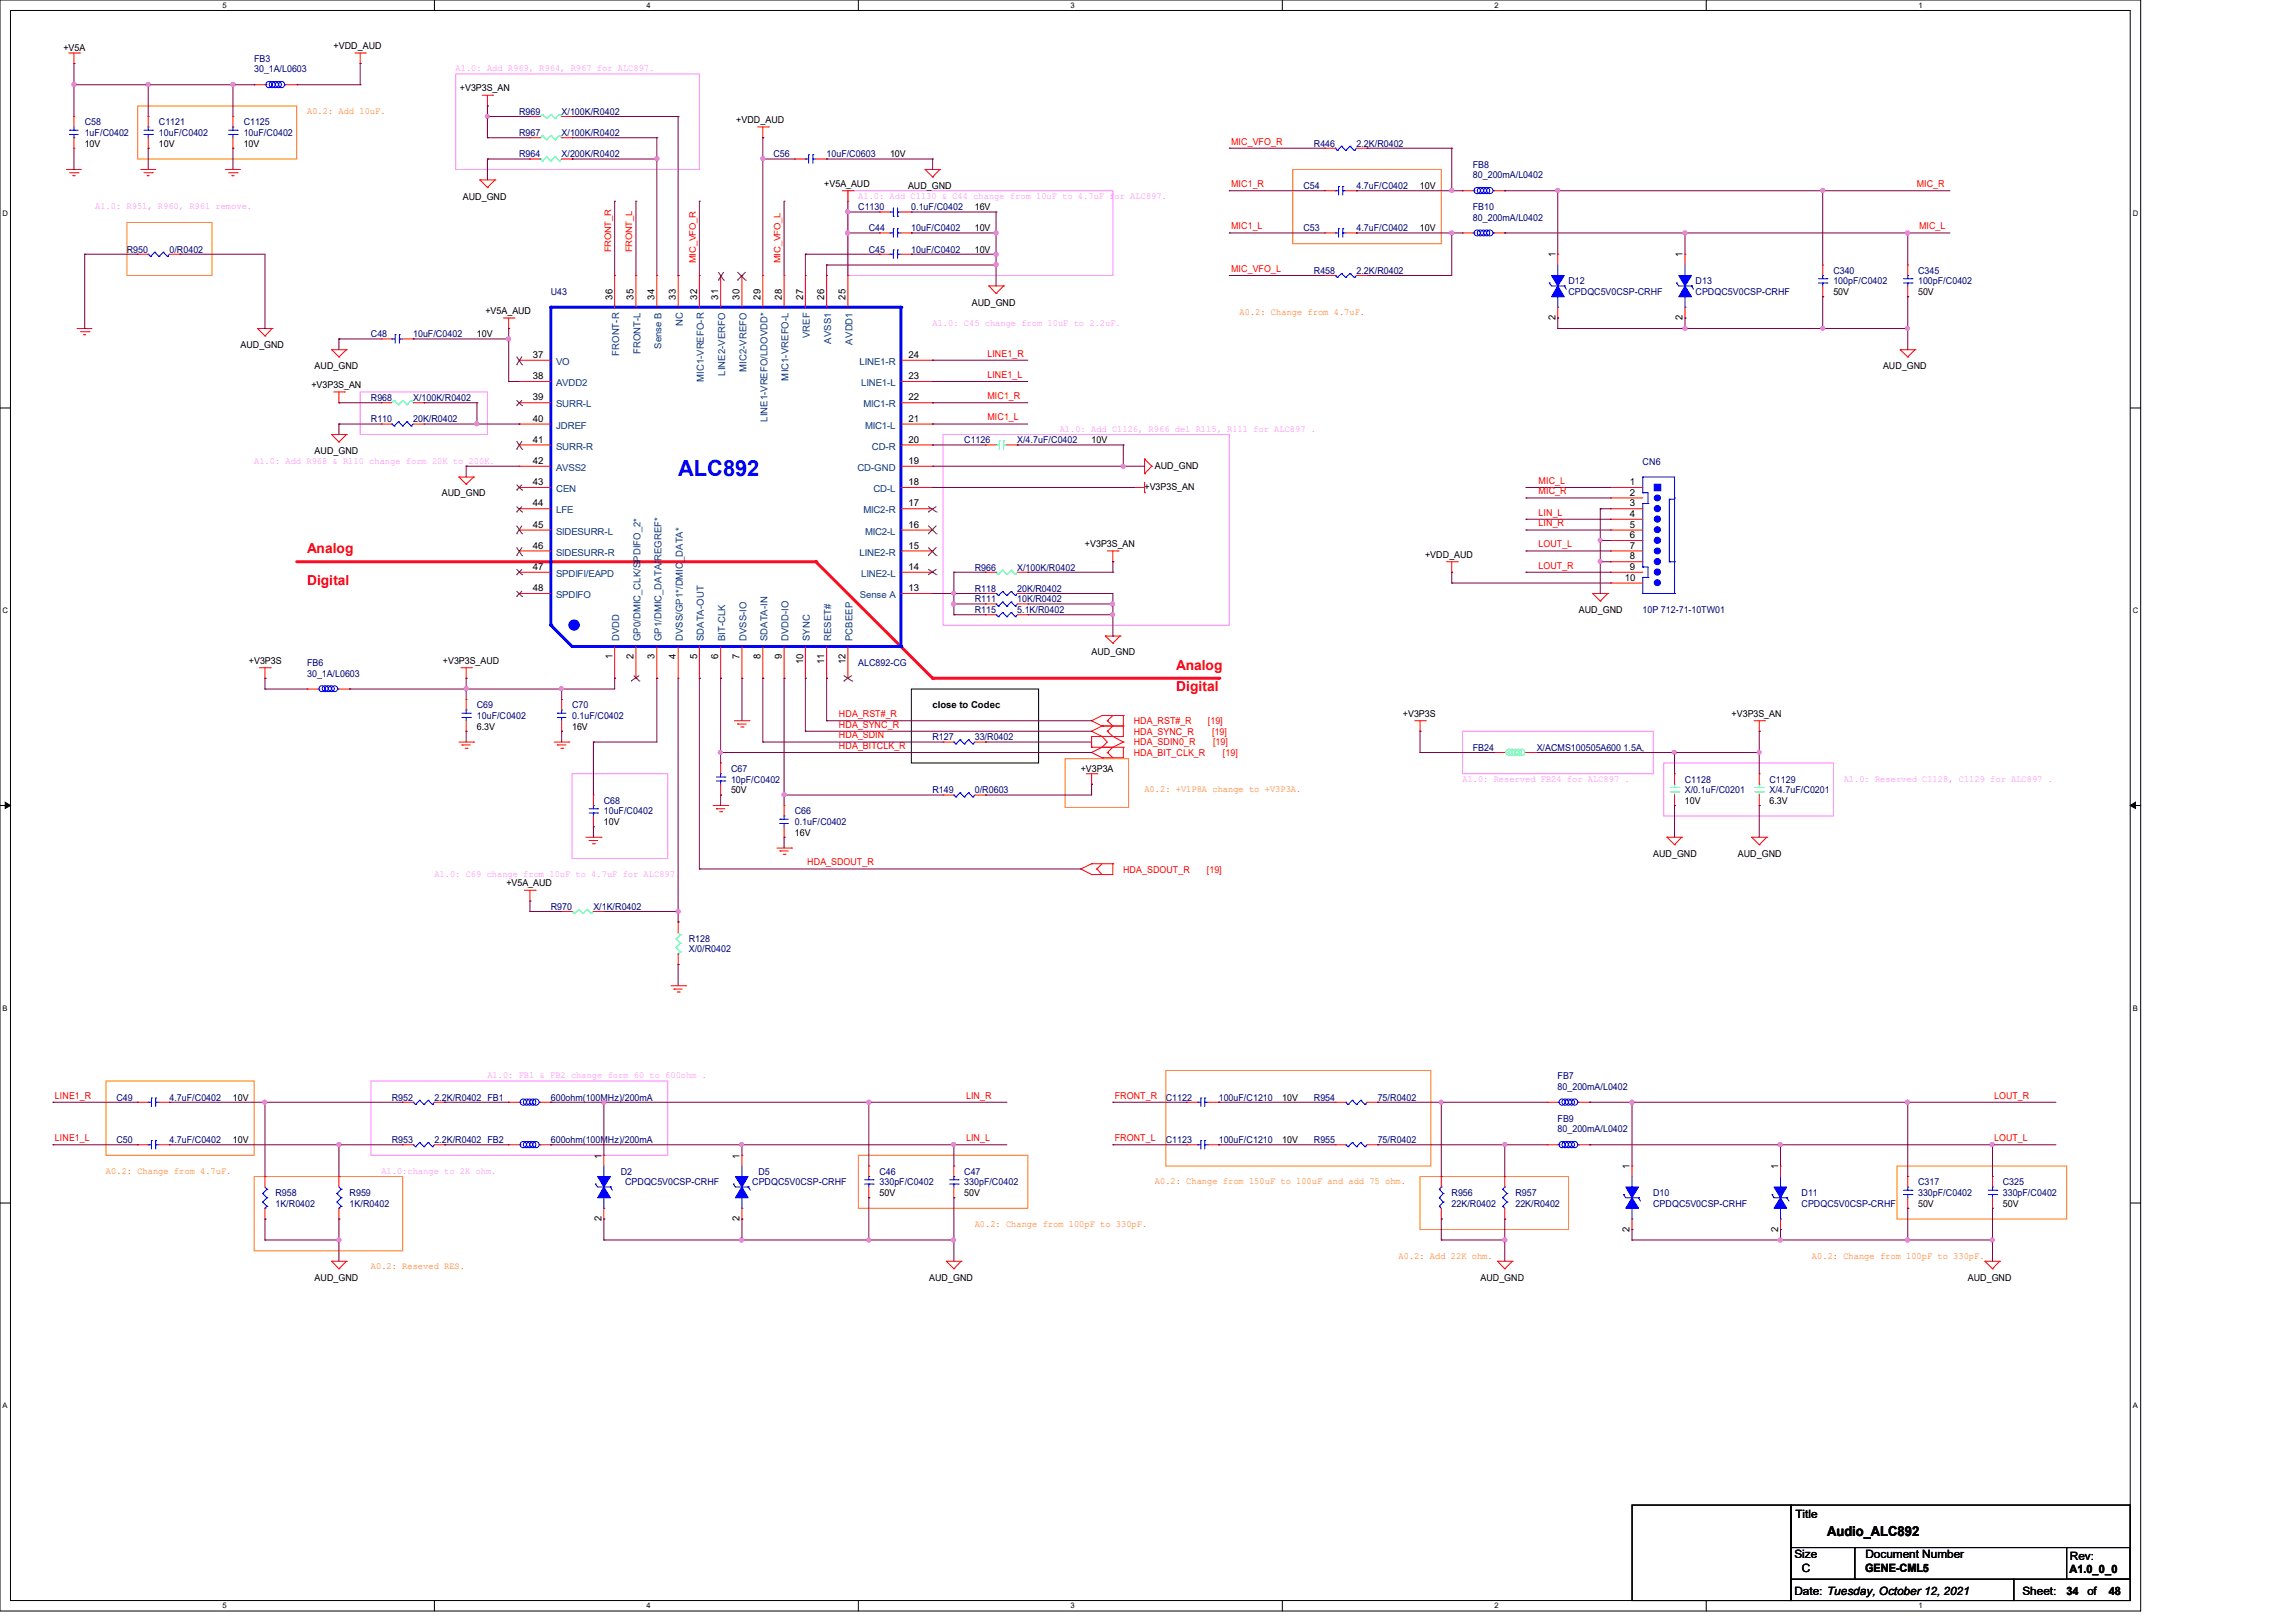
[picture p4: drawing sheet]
<svg xmlns="http://www.w3.org/2000/svg" width="297mm" height="210mm" viewBox="0 0 297 210" stroke-linecap="round" stroke-linejoin="round" font-family="sans-serif">
<defs><g id="words">
<text font-size="2.9" fill="#00f" x="87.8" y="61.6">ALC892</text>
<g font-size="1.8" fill="#f00">
<text x="39.8" y="71.6">Analog</text>
<text x="39.8" y="75.7">Digital</text>
<text x="152.2" y="86.7">Analog</text>
<text x="152.2" y="89.4">Digital</text>
</g>
<text font-size="1.8" x="236.4" y="198.7">Audio_ALC892</text>
<g font-size="1.5">
<text x="232.3" y="196.4">Title</text>
<text x="232.2" y="201.6">Size</text>
<text x="233.2" y="203.4">C</text>
<text x="241.4" y="203.4">GENE-CML5</text>
<text x="241.4" y="201.6">Document Number</text>
<text x="267.8" y="203.5">A1.0_0_0</text>
<text x="267.9" y="201.8">Rev:</text>
<text x="232.2" y="206.4">Date: Tuesday, October 12, 2021</text>
<text x="261.7" y="206.4">Sheet:</text>
<text x="267.4" y="206.4">34</text>
<text x="270.2" y="206.4">of</text>
<text x="272.9" y="206.4">48</text>
</g>
<g font-size="1.2">
<text x="8.2" y="6.6">+V5A</text>
<text x="43.2" y="6.3">+VDD_AUD</text>
<text x="59.5" y="11.8">+V3P3S_AN</text>
<text x="95.3" y="16">+VDD_AUD</text>
<text x="11" y="19">10V</text>
<text x="20.6" y="19">10V</text>
<text x="31.5" y="19">10V</text>
<text x="115.2" y="20.3">10V</text>
<text x="59.9" y="25.8">AUD_GND</text>
<text x="106.7" y="24.2">+V5A_AUD</text>
<text x="117.5" y="24.4">AUD_GND</text>
<text x="126.1" y="27.2">16V</text>
<text x="126.1" y="29.9">10V</text>
<text x="183.8" y="24.4">10V</text>
<text x="183.8" y="29.9">10V</text>
<text x="126.1" y="32.7">10V</text>
<text x="201.3" y="33.3" transform="rotate(-90 201.3 33.3)">1</text>
<text x="217.8" y="33.3" transform="rotate(-90 217.8 33.3)">1</text>
<text x="62.8" y="40.6">+V5A_AUD</text>
<text x="79.2" y="38.8" transform="rotate(-90 79.2 38.8)">36</text>
<text x="82" y="38.8" transform="rotate(-90 82 38.8)">35</text>
<text x="84.7" y="38.8" transform="rotate(-90 84.7 38.8)">34</text>
<text x="87.5" y="38.8" transform="rotate(-90 87.5 38.8)">33</text>
<text x="90.2" y="38.8" transform="rotate(-90 90.2 38.8)">32</text>
<text x="93" y="38.8" transform="rotate(-90 93 38.8)">31</text>
<text x="95.7" y="38.8" transform="rotate(-90 95.7 38.8)">30</text>
<text x="98.4" y="38.8" transform="rotate(-90 98.4 38.8)">29</text>
<text x="101.2" y="38.8" transform="rotate(-90 101.2 38.8)">28</text>
<text x="103.9" y="38.8" transform="rotate(-90 103.9 38.8)">27</text>
<text x="106.7" y="38.8" transform="rotate(-90 106.7 38.8)">26</text>
<text x="109.4" y="38.8" transform="rotate(-90 109.4 38.8)">25</text>
<text x="125.8" y="39.5">AUD_GND</text>
<text x="201.3" y="41.4" transform="rotate(-90 201.3 41.4)">2</text>
<text x="217.8" y="41.4" transform="rotate(-90 217.8 41.4)">2</text>
<text x="237.3" y="38.1">50V</text>
<text x="248.2" y="38.1">50V</text>
<text x="31.1" y="45">AUD_GND</text>
<text x="40.7" y="47.8">AUD_GND</text>
<text x="61.7" y="43.6">10V</text>
<text x="69" y="46.3">37</text>
<text x="117.6" y="46.3">24</text>
<text x="243.7" y="47.8">AUD_GND</text>
<text x="40.3" y="50.2">+V3P3S_AN</text>
<text x="69" y="49.1">38</text>
<text x="69" y="51.8">39</text>
<text x="117.6" y="49.1">23</text>
<text x="117.6" y="51.8">22</text>
<text x="40.7" y="58.7">AUD_GND</text>
<text x="69" y="54.6">40</text>
<text x="69" y="57.3">41</text>
<text x="117.6" y="54.6">21</text>
<text x="117.6" y="57.3">20</text>
<text x="141.3" y="57.4">10V</text>
<text x="57.2" y="64.2">AUD_GND</text>
<text x="69" y="60">42</text>
<text x="69" y="62.8">43</text>
<text x="69" y="65.5">44</text>
<text x="117.6" y="60">19</text>
<text x="117.6" y="62.8">18</text>
<text x="117.6" y="65.5">17</text>
<text x="148.1" y="63.4">+V3P3S_AN</text>
<text x="149.5" y="60.7">AUD_GND</text>
<text x="210.9" y="62.8">1</text>
<text x="210.9" y="64.1">2</text>
<text x="210.9" y="65.5">3</text>
<text x="69" y="68.3">45</text>
<text x="69" y="71">46</text>
<text x="117.6" y="68.3">16</text>
<text x="117.6" y="71">15</text>
<text x="140.4" y="70.8">+V3P3S_AN</text>
<text x="210.9" y="66.9">4</text>
<text x="210.9" y="68.3">5</text>
<text x="210.9" y="69.6">6</text>
<text x="210.9" y="71">7</text>
<text x="69" y="73.7">47</text>
<text x="69" y="76.5">48</text>
<text x="117.6" y="73.7">14</text>
<text x="117.6" y="76.5">13</text>
<text x="184.4" y="72.2">+VDD_AUD</text>
<text x="210.3" y="75.1">10</text>
<text x="210.9" y="72.4">8</text>
<text x="210.9" y="73.7">9</text>
<text x="204.3" y="79.3">AUD_GND</text>
<text x="32.2" y="85.9">+V3P3S</text>
<text x="57.3" y="85.9">+V3P3S_AUD</text>
<text x="79.2" y="85.3" transform="rotate(-90 79.2 85.3)">1</text>
<text x="82" y="85.3" transform="rotate(-90 82 85.3)">2</text>
<text x="84.7" y="85.3" transform="rotate(-90 84.7 85.3)">3</text>
<text x="87.5" y="85.3" transform="rotate(-90 87.5 85.3)">4</text>
<text x="90.2" y="85.3" transform="rotate(-90 90.2 85.3)">5</text>
<text x="93" y="85.3" transform="rotate(-90 93 85.3)">6</text>
<text x="95.7" y="85.3" transform="rotate(-90 95.7 85.3)">7</text>
<text x="98.4" y="85.3" transform="rotate(-90 98.4 85.3)">8</text>
<text x="101.2" y="85.3" transform="rotate(-90 101.2 85.3)">9</text>
<text x="103.9" y="86" transform="rotate(-90 103.9 86)">10</text>
<text x="106.7" y="86" transform="rotate(-90 106.7 86)">11</text>
<text x="109.4" y="86" transform="rotate(-90 109.4 86)">12</text>
<text x="141.3" y="84.8">AUD_GND</text>
<text x="61.7" y="94.4">6.3V</text>
<text x="74" y="94.4">16V</text>
<text x="120.7" y="91.7">close to Codec</text>
<text x="181.6" y="92.8">+V3P3S</text>
<text x="224.1" y="92.8">+V3P3S_AN</text>
<text x="139.9" y="99.9">+V3P3A</text>
<text x="78.1" y="106.7">10V</text>
<text x="94.6" y="102.6">50V</text>
<text x="218" y="104">10V</text>
<text x="229" y="104">6.3V</text>
<text x="102.9" y="108.1">16V</text>
<text x="213.9" y="110.9">AUD_GND</text>
<text x="224.9" y="110.9">AUD_GND</text>
<text x="65.5" y="114.7">+V5A_AUD</text>
<text x="30.1" y="142.4">10V</text>
<text x="165.9" y="142.4">10V</text>
<text x="30.1" y="147.9">10V</text>
<text x="77.8" y="149.9" transform="rotate(-90 77.8 149.9)">1</text>
<text x="95.7" y="149.9" transform="rotate(-90 95.7 149.9)">1</text>
<text x="165.9" y="147.9">10V</text>
<text x="113.8" y="154.7">50V</text>
<text x="124.8" y="154.7">50V</text>
<text x="210.9" y="151.3" transform="rotate(-90 210.9 151.3)">1</text>
<text x="230.1" y="151.3" transform="rotate(-90 230.1 151.3)">1</text>
<text x="77.8" y="158" transform="rotate(-90 77.8 158)">2</text>
<text x="95.7" y="158" transform="rotate(-90 95.7 158)">2</text>
<text x="210.9" y="159.4" transform="rotate(-90 210.9 159.4)">2</text>
<text x="230.1" y="159.4" transform="rotate(-90 230.1 159.4)">2</text>
<text x="248.2" y="156.1">50V</text>
<text x="259.2" y="156.1">50V</text>
<text x="40.7" y="165.7">AUD_GND</text>
<text x="120.3" y="165.7">AUD_GND</text>
<text x="191.6" y="165.7">AUD_GND</text>
<text x="254.7" y="165.7">AUD_GND</text>
</g>
<g font-size="1.2" fill="#000080">
<text x="32.9" y="8">FB3</text>
<text x="32.9" y="9.4">30_1A/L0603</text>
<text x="11" y="16.2">C58</text>
<text x="11" y="17.6">1uF/C0402</text>
<text x="20.6" y="16.2">C1121</text>
<text x="20.6" y="17.6">10uF/C0402</text>
<text x="31.5" y="16.2">C1125</text>
<text x="31.5" y="17.6">10uF/C0402</text>
<text x="67.2" y="17.6">R967</text>
<text x="67.2" y="14.9">R969</text>
<text x="72.7" y="17.6">X/100K/R0402</text>
<text x="72.7" y="14.9">X/100K/R0402</text>
<text x="67.2" y="20.3">R964</text>
<text x="72.7" y="20.3">X/200K/R0402</text>
<text x="100.1" y="20.3">C56</text>
<text x="107" y="20.3">10uF/C0603</text>
<text x="170" y="19">R446</text>
<text x="175.5" y="19">2.2K/R0402</text>
<text x="190.6" y="21.7">FB8</text>
<text x="190.6" y="23.1">80_200mA/L0402</text>
<text x="111.1" y="27.2">C1130</text>
<text x="112.4" y="29.9">C44</text>
<text x="117.9" y="27.2">0.1uF/C0402</text>
<text x="117.9" y="29.9">10uF/C0402</text>
<text x="168.7" y="24.4">C54</text>
<text x="168.7" y="29.9">C53</text>
<text x="175.5" y="24.4">4.7uF/C0402</text>
<text x="175.5" y="29.9">4.7uF/C0402</text>
<text x="190.6" y="27.2">FB10</text>
<text x="190.6" y="28.6">80_200mA/L0402</text>
<text x="16.4" y="32.7">R950</text>
<text x="21.9" y="32.7">0/R0402</text>
<text x="112.4" y="32.7">C45</text>
<text x="117.9" y="32.7">10uF/C0402</text>
<text x="170" y="35.4">R458</text>
<text x="175.5" y="35.4">2.2K/R0402</text>
<text x="237.3" y="35.4">C340</text>
<text x="248.2" y="35.4">C345</text>
<text x="71.3" y="38.1">U43</text>
<text x="203" y="36.8">D12</text>
<text x="203" y="38.1">CPDQC5V0CSP-CRHF</text>
<text x="219.4" y="36.8">D13</text>
<text x="219.4" y="38.1">CPDQC5V0CSP-CRHF</text>
<text x="237.3" y="36.8">100pF/C0402</text>
<text x="248.2" y="36.8">100pF/C0402</text>
<text x="48" y="43.6">C48</text>
<text x="53.5" y="43.6">10uF/C0402</text>
<text x="48" y="51.9">R968</text>
<text x="53.5" y="51.9">X/100K/R0402</text>
<text x="48" y="54.6">R110</text>
<text x="53.5" y="54.6">20K/R0402</text>
<text x="124.8" y="57.4">C1126</text>
<text x="131.6" y="57.4">X/4.7uF/C0402</text>
<text x="212.6" y="60.1">CN6</text>
<text x="126.1" y="73.8">R966</text>
<text x="126.1" y="77.9">R111</text>
<text x="126.1" y="76.6">R118</text>
<text x="131.6" y="73.8">X/100K/R0402</text>
<text x="131.6" y="77.9">10K/R0402</text>
<text x="131.6" y="76.6">20K/R0402</text>
<text x="126.1" y="79.3">R115</text>
<text x="131.6" y="79.3">5.1K/R0402</text>
<text x="212.6" y="79.3">10P 712-71-10TW01</text>
<text x="39.7" y="86.1">FB6</text>
<text x="39.7" y="87.5">30_1A/L0603</text>
<text x="111.1" y="86.1">ALC892-CG</text>
<text x="61.7" y="91.7">C69</text>
<text x="61.7" y="93">10uF/C0402</text>
<text x="74" y="91.7">C70</text>
<text x="74" y="93">0.1uF/C0402</text>
<text x="120.7" y="95.8">R127</text>
<text x="126.1" y="95.8">33/R0402</text>
<text x="94.6" y="99.9">C67</text>
<text x="94.6" y="101.3">10pF/C0402</text>
<text x="190.6" y="97.2">FB24</text>
<text x="198.9" y="97.2">X/ACMS100505A600 1.5A,</text>
<text x="218" y="101.3">C1128</text>
<text x="229" y="101.3">C1129</text>
<text x="78.1" y="104">C68</text>
<text x="78.1" y="105.4">10uF/C0402</text>
<text x="102.9" y="105.4">C66</text>
<text x="102.9" y="106.7">0.1uF/C0402</text>
<text x="120.7" y="102.6">R149</text>
<text x="126.1" y="102.6">0/R0603</text>
<text x="218" y="102.6">X/0.1uF/C0201</text>
<text x="229" y="102.6">X/4.7uF/C0201</text>
<text x="71.3" y="117.7">R970</text>
<text x="76.8" y="117.7">X/1K/R0402</text>
<text x="89.1" y="121.8">R128</text>
<text x="89.1" y="123.2">X/0/R0402</text>
<text x="15.1" y="142.4">C49</text>
<text x="21.9" y="142.4">4.7uF/C0402</text>
<text x="50.7" y="142.4">R952</text>
<text x="56.2" y="142.4">2.2K/R0402 FB1</text>
<text x="71.3" y="142.4">600ohm(100MHz)/200mA</text>
<text x="150.9" y="142.4">C1122</text>
<text x="157.7" y="142.4">100uF/C1210</text>
<text x="170" y="142.4">R954</text>
<text x="178.3" y="142.4">75/R0402</text>
<text x="201.6" y="139.7">FB7</text>
<text x="201.6" y="141">80_200mA/L0402</text>
<text x="15.1" y="147.9">C50</text>
<text x="21.9" y="147.9">4.7uF/C0402</text>
<text x="50.7" y="147.9">R953</text>
<text x="56.2" y="147.9">2.2K/R0402 FB2</text>
<text x="71.3" y="147.9">600ohm(100MHz)/200mA</text>
<text x="150.9" y="147.9">C1123</text>
<text x="157.7" y="147.9">100uF/C1210</text>
<text x="170" y="147.9">R955</text>
<text x="178.3" y="147.9">75/R0402</text>
<text x="201.6" y="145.2">FB9</text>
<text x="201.6" y="146.5">80_200mA/L0402</text>
<text x="35.6" y="154.7">R958</text>
<text x="45.3" y="154.7">R959</text>
<text x="80.3" y="152">D2</text>
<text x="80.9" y="153.4">CPDQC5V0CSP-CRHF</text>
<text x="97.4" y="153.4">CPDQC5V0CSP-CRHF</text>
<text x="98.2" y="152">D5</text>
<text x="113.8" y="152">C46</text>
<text x="113.8" y="153.4">330pF/C0402</text>
<text x="124.8" y="152">C47</text>
<text x="124.8" y="153.4">330pF/C0402</text>
<text x="187.9" y="154.7">R956</text>
<text x="196.1" y="154.7">R957</text>
<text x="213.9" y="154.7">D10</text>
<text x="233.1" y="154.7">D11</text>
<text x="248.2" y="153.4">C317</text>
<text x="248.2" y="154.7">330pF/C0402</text>
<text x="259.2" y="153.4">C325</text>
<text x="259.2" y="154.7">330pF/C0402</text>
<text x="35.6" y="156.1">1K/R0402</text>
<text x="45.3" y="156.1">1K/R0402</text>
<text x="187.9" y="156.1">22K/R0402</text>
<text x="196.1" y="156.1">22K/R0402</text>
<text x="213.9" y="156.1">CPDQC5V0CSP-CRHF</text>
<text x="233.1" y="156.1">CPDQC5V0CSP-CRHF</text>
</g>
<g font-size="1.2" fill="#ff80ff">
<text x="59" y="9.2">A1.0: Add R969, R964, R967 for ALC897.</text>
<text x="12.3" y="27.1">A1.0: R951, R960, R961 remove.</text>
<text x="111.1" y="25.7">A1.0: Add C1130 &amp; C44 change from 10uF to 4.7uF for ALC897.</text>
<text x="120.7" y="42.2">A1.0: C45 change from 10uF to 2.2uF.</text>
<text x="32.9" y="60">A1.0: Add R968 &amp; R110 change form 20K to 200K.</text>
<text x="137.1" y="55.9">A1.0: Add C1126, R966 del R115, R111 for ALC897 .</text>
<text x="189.2" y="101.1">A1.0: Reserved FB24 for ALC897 .</text>
<text x="238.6" y="101.1">A1.0: Reserved C1128, C1129 for ALC897 .</text>
<text x="56.2" y="113.5">A1.0: C69 change from 10uF to 4.7uF for ALC897.</text>
<text x="63.1" y="139.5">A1.0: FB1 &amp; FB2 change form 60 to 600ohm .</text>
<text x="49.4" y="151.9">A1.0:change to 2K ohm.</text>
</g>
<g font-size="1.2" fill="#ff8000">
<text x="39.7" y="14.7">A0.2: Add 10uF.</text>
<text x="160.4" y="40.8">A0.2: Change from 4.7uF.</text>
<text x="148.1" y="102.5">A0.2: +V1P8A change to +V3P3A.</text>
<text x="13.7" y="151.9">A0.2: Change from 4.7uF.</text>
<text x="149.5" y="153.2">A0.2: Change from 150uF to 100uF and add 75 ohm.</text>
<text x="126.1" y="158.7">A0.2: Change from 100pF to 330pF.</text>
<text x="48" y="164.2">A0.2: Reseved RES.</text>
<text x="181" y="162.9">A0.2: Add 22K ohm.</text>
<text x="234.5" y="162.9">A0.2: Change from 100pF to 330pF.</text>
</g>
<g font-size="1.2" fill="#f00">
<text x="159.3" y="18.7">MIC_VFO_R</text>
<text x="159.3" y="24.2">MIC1_R</text>
<text x="159.3" y="29.7">MIC1_L</text>
<text x="248.1" y="24.2">MIC_R</text>
<text x="248.3" y="29.7">MIC_L</text>
<text x="79.1" y="32.6" transform="rotate(-90 79.1 32.6)">FRONT_R</text>
<text x="81.8" y="32.6" transform="rotate(-90 81.8 32.6)">FRONT_L</text>
<text x="90" y="34" transform="rotate(-90 90 34)">MIC_VFO_R</text>
<text x="101" y="34" transform="rotate(-90 101 34)">MIC_VFO_L</text>
<text x="159.3" y="35.2">MIC_VFO_L</text>
<text x="127.8" y="46.1">LINE1_R</text>
<text x="127.8" y="48.9">LINE1_L</text>
<text x="127.8" y="51.6">MIC1_R</text>
<text x="127.8" y="54.4">MIC1_L</text>
<text x="199.1" y="62.6">MIC_L</text>
<text x="199.1" y="64">MIC_R</text>
<text x="199.1" y="66.7">LIN_L</text>
<text x="199.1" y="68.1">LIN_R</text>
<text x="199.1" y="70.8">LOUT_L</text>
<text x="199.1" y="73.6">LOUT_R</text>
<text x="108.6" y="92.8">HDA_RST#_R</text>
<text x="108.6" y="94.1">HDA_SYNC_R</text>
<text x="108.6" y="95.5">HDA_SDIN</text>
<text x="146.7" y="93.7">HDA_RST#_R</text>
<text x="146.7" y="95.1">HDA_SYNC_R</text>
<text x="156.3" y="93.7">[19]</text>
<text x="156.9" y="95.1">[19]</text>
<text x="108.6" y="96.9">HDA_BITCLK_R</text>
<text x="146.7" y="97.8">HDA_BIT_CLK_R</text>
<text x="146.7" y="96.4">HDA_SDIN0_R</text>
<text x="157" y="96.4">[19]</text>
<text x="158.3" y="97.8">[19]</text>
<text x="104.5" y="112">HDA_SDOUT_R</text>
<text x="145.4" y="112.9">HDA_SDOUT_R</text>
<text x="156.2" y="112.9">[19]</text>
<text x="7.1" y="142.2">LINE1_R</text>
<text x="125" y="142.2">LIN_R</text>
<text x="144.3" y="142.2">FRONT_R</text>
<text x="258.1" y="142.2">LOUT_R</text>
<text x="7.1" y="147.7">LINE1_L</text>
<text x="125" y="147.7">LIN_L</text>
<text x="144.3" y="147.7">FRONT_L</text>
<text x="258.1" y="147.7">LOUT_L</text>
</g>
<g font-size="1.2" fill="#004080">
<text x="72" y="47.2">VO</text>
<text x="80.1" y="46" transform="rotate(-90 80.1 46)">FRONT-R</text>
<text x="82.9" y="45.8" transform="rotate(-90 82.9 45.8)">FRONT-L</text>
<text x="85.6" y="45.1" transform="rotate(-90 85.6 45.1)">Sense B</text>
<text x="88.3" y="42.2" transform="rotate(-90 88.3 42.2)">NC</text>
<text x="104.8" y="43.8" transform="rotate(-90 104.8 43.8)">VREF</text>
<text x="107.6" y="44.5" transform="rotate(-90 107.6 44.5)">AVSS1</text>
<text x="110.3" y="44.6" transform="rotate(-90 110.3 44.6)">AVDD1</text>
<text x="111.2" y="47.2">LINE1-R</text>
<text x="72" y="50">AVDD2</text>
<text x="72" y="52.7">SURR-L</text>
<text x="91.1" y="49.4" transform="rotate(-90 91.1 49.4)">MIC1-VREFO-R</text>
<text x="93.8" y="48.6" transform="rotate(-90 93.8 48.6)">LINE2-VERFO</text>
<text x="96.6" y="48.1" transform="rotate(-90 96.6 48.1)">MIC2-VREFO</text>
<text x="102.1" y="49.2" transform="rotate(-90 102.1 49.2)">MIC1-VREFO-L</text>
<text x="111.5" y="50">LINE1-L</text>
<text x="111.8" y="52.7">MIC1-R</text>
<text x="72" y="55.5">JDREF</text>
<text x="72" y="58.2">SURR-R</text>
<text x="99.3" y="54.6" transform="rotate(-90 99.3 54.6)">LINE1-VREFO/LDOVDD*</text>
<text x="112" y="55.5">MIC1-L</text>
<text x="112.8" y="58.2">CD-R</text>
<text x="72" y="60.9">AVSS2</text>
<text x="72" y="63.7">CEN</text>
<text x="111" y="60.9">CD-GND</text>
<text x="113" y="63.7">CD-L</text>
<text x="72" y="66.4">LFE</text>
<text x="72" y="69.2">SIDESURR-L</text>
<text x="72" y="71.9">SIDESURR-R</text>
<text x="111.2" y="71.9">LINE2-R</text>
<text x="111.8" y="66.4">MIC2-R</text>
<text x="112" y="69.2">MIC2-L</text>
<text x="72" y="74.6">SPDIFI/EAPD</text>
<text x="72" y="77.4">SPDIFO</text>
<text x="111.3" y="77.4">Sense A</text>
<text x="111.5" y="74.6">LINE2-L</text>
<text x="80.1" y="83" transform="rotate(-90 80.1 83)">DVDD</text>
<text x="82.9" y="83" transform="rotate(-90 82.9 83)">GP0/DMIC_CLK/SPDIFO_2*</text>
<text x="85.6" y="83" transform="rotate(-90 85.6 83)">GP1/DMIC_DATA/REGREF*</text>
<text x="88.3" y="83" transform="rotate(-90 88.3 83)">DVSS/GP1*/DMIC_DATA*</text>
<text x="91.1" y="83" transform="rotate(-90 91.1 83)">SDATA-OUT</text>
<text x="93.8" y="83" transform="rotate(-90 93.8 83)">BIT-CLK</text>
<text x="96.6" y="83" transform="rotate(-90 96.6 83)">DVSS-IO</text>
<text x="99.3" y="83" transform="rotate(-90 99.3 83)">SDATA-IN</text>
<text x="102.1" y="83" transform="rotate(-90 102.1 83)">DVDD-IO</text>
<text x="104.8" y="83" transform="rotate(-90 104.8 83)">SYNC</text>
<text x="107.6" y="83" transform="rotate(-90 107.6 83)">RESET#</text>
<text x="110.3" y="83" transform="rotate(-90 110.3 83)">PCBEEP</text>
</g>
<g font-size="1">
<text x="28.8" y="1">5</text>
<text x="83.7" y="1">4</text>
<text x="138.5" y="1">3</text>
<text x="193.4" y="1">2</text>
<text x="248.3" y="1">1</text>
<text x=".3" y="27.9">D</text>
<text x="276" y="27.9">D</text>
<text x=".3" y="79.4">C</text>
<text x="276" y="79.4">C</text>
<text x=".3" y="130.8">B</text>
<text x="276" y="130.8">B</text>
<text x=".3" y="182.2">A</text>
<text x="276" y="182.2">A</text>
<text x="28.8" y="208.1">5</text>
<text x="83.7" y="208.1">4</text>
<text x="138.5" y="208.1">3</text>
<text x="193.4" y="208.1">2</text>
<text x="248.3" y="208.1">1</text>
</g>
</g></defs>
<path d="M0 0h277v208.4h-277zM1.4 1.4h274.3v205.7h-274.3z" fill="none" stroke="#000" stroke-width=".13"/>
<g fill="#fff">
<path d="M28.8 .1h.5v1.1h-.5z"/>
<path d="M28.8 207.2h.5v1.1h-.5z"/>
</g>
<path d="M56.2 0v1.4M56.2 207.1v1.3" fill="none" stroke="#000" stroke-width=".13"/>
<g fill="#fff">
<path d="M83.7 .1h.5v1.1h-.5z"/>
<path d="M83.7 207.2h.5v1.1h-.5z"/>
</g>
<path d="M111.1 0v1.4M111.1 207.1v1.3" fill="none" stroke="#000" stroke-width=".13"/>
<g fill="#fff">
<path d="M138.5 .1h.6v1.1h-.6z"/>
<path d="M138.5 207.2h.6v1.1h-.6z"/>
</g>
<path d="M165.9 0v1.4M165.9 207.1v1.3" fill="none" stroke="#000" stroke-width=".13"/>
<g fill="#fff">
<path d="M193.4 .1h.5v1.1h-.5z"/>
<path d="M193.4 207.2h.5v1.1h-.5z"/>
</g>
<path d="M220.8 0v1.4M220.8 207.1v1.3" fill="none" stroke="#000" stroke-width=".13"/>
<g fill="#fff">
<path d="M248.2 .1h.6v1.1h-.6z"/>
<path d="M248.2 207.2h.6v1.1h-.6z"/>
<path d="M.3 27.1h.8v1.1h-.8z"/>
<path d="M276 27.1h.7v1.1h-.7z"/>
<path d="M.3 78.5h.8v1.1h-.8z"/>
<path d="M276 78.5h.7v1.1h-.7z"/>
</g>
<path d="M0 52.8h1.4M275.7 52.8h1.3" fill="none" stroke="#000" stroke-width=".13"/>
<g fill="#fff">
<path d="M.3 129.9h.7v1.1h-.7z"/>
<path d="M276 129.9h.6v1.1h-.6z"/>
</g>
<path d="M0 104.2h1.4M275.7 104.2h1.3" fill="none" stroke="#000" stroke-width=".13"/>
<path d="M.7 103.8l.7 .4-.7 .4zM275.7 104.2l.7-.4v.8z" fill="#000" stroke="#000" stroke-width=".13"/>
<g fill="#fff">
<path d="M.3 181.4h.7v1.1h-.7z"/>
<path d="M276 181.4h.6v1.1h-.6z"/>
</g>
<path d="M0 155.7h1.4M275.7 155.7h1.3" fill="none" stroke="#000" stroke-width=".13"/>
<path d="M105.6 72.7l15.1 15.1" fill="none" stroke="#f00" stroke-width=".38"/>
<circle cx="120.7" cy="87.8" r=".19" fill="#f00"/>
<path d="M38.4 72.7h67.2" fill="none" stroke="#f00" stroke-width=".38"/>
<circle cx="105.6" cy="72.7" r=".19" fill="#f00"/>
<path d="M120.7 87.8h37" fill="none" stroke="#f00" stroke-width=".38"/>
<circle cx="157.7" cy="87.8" r=".19" fill="#f00"/>
<path d="M117.9 89.2h16.5v9.5h-16.5zM211.2 194.7h20.6v12.4h-20.6zM231.8 194.7h43.9v5.5h-43.9zM231.8 200.2h8.2v4.1h-8.2zM231.8 204.3h28.8v2.8h-28.8zM240 200.2h35.7v4.1h-35.7zM260.6 204.3h15.1v2.8h-15.1zM267.5 200.2h8.2v4.1h-8.2z" fill="none" stroke="#000" stroke-width=".13"/>
<path d="M17.8 13.7h20.6v6.9h-20.6zM16.4 28.8h11v6.8h-11zM167.3 21.9h19.2v9.6h-19.2zM137.8 98.2h8.2v6.3h-8.2zM13.7 139.9h19.2v9.6h-19.2zM150.9 138.5h34.3v12.4h-34.3zM32.9 152.2h19.2v9.6h-19.2zM111.1 149.5h21.9v6.8h-21.9zM183.8 152.2h19.2v6.9h-19.2zM245.5 150.9h22v6.8h-22z" fill="none" stroke="#ff8000" stroke-width=".13"/>
<path d="M59 9.6h31.5v12.3h-31.5zM109.7 24.7h34.3v10.9h-34.3zM46.6 50.7h16.5v5.5h-16.5zM122 56.2h37.1v24.7h-37.1zM189.3 94.6h24.7v5.5h-24.7zM215.3 98.7h22v6.9h-22zM74 100.1h12.4v11h-12.4zM48 139.9h38.4v9.6h-38.4z" fill="none" stroke="#ff80ff" stroke-width=".13"/>
<g fill="none" stroke="#f00" stroke-width=".13">
<path d="M8.9 6.9h1.4M9.6 8.2h.1M9.6 15.1h.1M9.6 19.2h.1M9.6 6.9v1.3M9.6 15.1v1.3M9.6 17.8v1.4M10.3 6.9h.1M19.2 19.2h.1M19.2 15.1h.1M19.2 15.1v1.3M19.2 17.8v1.4"/>
<path d="M30.1 19.2h.1M30.1 15.1h.1M30.1 15.1v1.3M30.1 17.8v1.4M45.9 6.9h1.4M46.6 8.2h.1M46.6 6.9v1.3M47.3 6.9h.1M62.4 12.3h1.4M63.1 13.7h.1M63.1 12.3v1.4M63.8 12.3h.1"/>
<path d="M68.6 17.8h.1M68.6 15.1h.1M68.6 17.8h1.3M68.6 15.1h1.3M72.7 17.8h1.3M72.7 15.1h1.3M74 17.8h.1M74 15.1h.1M98 16.4h1.4M98.7 17.8h.1M98.7 16.4v1.4M99.4 16.4h.1"/>
<path d="M171.4 19.2h.1M171.4 19.2h1.4M175.6 19.2h1.3M176.9 19.2h.1M8.6 21.9h.1M8.6 21.9h1.9M9 22.4h1.1M9.4 22.7h.1M9.4 22.7h.3M10.1 22.4h.1M17.8 32.9h.1M17.8 32.9h1.4"/>
<path d="M18.2 21.9h.1M18.2 21.9h2M18.6 22.4h1.1M19 22.7h.1M19 22.7h.3M19.7 22.4h.1M21.9 32.9h1.4M23.3 32.9h.1M29.2 21.9h.1M29.2 21.9h1.9M29.6 22.4h1.1M30 22.7h.1"/>
<path d="M30 22.7h.3M30.7 22.4h.1M62.1 23.3h.1M62.1 23.3h2M62.1 23.3l1 1M63.1 24.3h.1M64.1 23.3h.1M64.1 23.3l-1 1M102.9 20.6h.1M102.9 20.6h1.3M105.6 20.6h1.4M107 20.6h.1"/>
<path d="M109 24.7h1.4M109.7 26h.1M109.7 24.7v1.3M110.4 24.7h.1M113.8 27.4h.1M113.8 27.4h1.4M116.6 27.4h1.3M117.9 27.4h.1M119.7 21.9h.1M119.7 21.9h1.9M119.7 21.9l1 1M120.7 22.9h.1"/>
<path d="M121.6 21.9h.1M121.6 21.9l-.9 1M128 37h.1M128 37h1.9M128 37l.9 1M128.9 38h.1M129.9 37h.1M129.9 37l-1 1M171.4 24.7h.1M171.4 30.1h.1M171.4 35.6h.1M171.4 24.7h1.4"/>
<path d="M171.4 30.1h1.4M171.4 35.6h1.4M174.2 24.7h1.4M174.2 30.1h1.4M175.6 24.7h.1M175.6 30.1h.1M175.6 35.6h1.3M176.9 35.6h.1M189.3 30.1h.1M189.3 30.1h1.3M193.4 30.1h1.3M194.7 30.1h.1"/>
<path d="M201.6 32.9h.1M201.6 32.9v1.4M201.6 39.8v1.3M218.1 32.9h.1M218.1 32.9v1.4M218.1 39.8v1.3M235.9 38.4h.1M235.9 34.3h.1M235.9 34.3v1.3M235.9 37v1.4M10 42.5h.1M10 42.5h1.9"/>
<path d="M10.4 42.9h1.1M10.8 43.3h.1M10.8 43.3h.3M11.5 42.9h.1M33.3 42.5h.1M33.3 42.5h1.9M33.3 42.5l1 1M34.3 43.5h.1M35.2 42.5h.1M35.2 42.5l-.9 1M42.9 56.2h.1M42.9 45.3h.1"/>
<path d="M42.9 56.2h1.9M42.9 56.2l1 1M42.9 45.3h1.9M42.9 45.3l1 .9M43.2 50.7h1.4M43.9 57.2h.1M43.9 52.1h.1M43.9 46.2h.1M43.9 50.7v1.4M44.6 50.7h.1M44.8 56.2h.1M44.8 45.3h.1"/>
<path d="M44.8 56.2l-.9 1M44.8 45.3l-.9 .9M65.2 41.1h1.3M65.8 42.5h.1M65.8 41.1v1.4M66.5 41.1h.1M148.1 59.4h.1M148.1 59.4v1.9M148.1 59.4l1 .9M201.6 41.1h.1M218.1 41.1h.1M245.9 45.3h.1"/>
<path d="M245.9 45.3h1.9M245.9 45.3l1 .9M246.9 46.2h.1M247.8 45.3h.1M247.8 45.3l-.9 .9M59.4 61.7h.1M59.4 61.7h1.9M59.4 61.7l.9 1M60.3 62.7h.1M61.3 61.7h.1M61.3 61.7l-1 1M127.6 74h.1"/>
<path d="M127.6 74h1.3M131.7 74h1.3M133 74h.1M143.3 71.3h1.4M144 72.7h.1M144 71.3v1.4M144.7 71.3h.1M146.7 63.1h.1M146.7 63.1h1.4M148.1 61.3h.1M148.1 63.8h.1M148.1 62.4v1.4"/>
<path d="M149.1 60.3h.1M149.1 60.3l-1 1M187.2 72.7h1.4M187.9 74h.1M187.9 72.7v1.3M188.6 72.7h.1M206.1 76.8h.1M206.1 76.8h2M206.1 76.8l1 1M207.1 77.8h.1M208.1 76.8h.1M208.1 76.8l-1 1"/>
<path d="M208.4 63.1h.1M208.4 64.4h.1M208.4 65.8h.1M208.4 67.2h.1M208.4 68.6h.1M208.4 69.9h.1M208.4 71.3h.1M208.4 72.7h.1M208.4 74h.1M208.4 75.4h.1M208.4 72.7h4.2M208.4 71.3h4.2"/>
<path d="M208.4 63.1h4.2M208.4 64.4h4.2M208.4 65.8h4.2M208.4 67.2h4.2M208.4 68.6h4.2M208.4 69.9h4.2M208.4 74h4.2M208.4 75.4h4.2M33.6 86.4h1.4M34.3 87.8h.1M34.3 86.4v1.4M35 86.4h.1"/>
<path d="M39.8 89.2h.1M39.8 89.2h1.3M43.9 89.2h1.4M45.3 89.2h.1M59.4 96h1.9M59.6 86.4h1.4M59.8 96.4h.1M59.8 96.4h1.1M60.2 96.8h.3M60.3 87.8h.1M60.3 94.6h.1M60.3 90.5h.1"/>
<path d="M60.3 86.4v1.4M60.3 90.5v1.4M60.3 93.3v1.3M60.5 96.8h.1M61 86.4h.1M61.3 96h.1M71.7 96h1.9M72.1 96.4h.1M72.1 96.4h1.1M72.6 96.8h.2M72.8 96.8h.1M73.6 96h.1"/>
<path d="M93.3 98.7h.1M93.3 98.7v1.4M95 93.3h1.9M95.5 93.7h.1M95.5 93.7h1.1M95.8 94.1h.3M96.1 94.1h.1M96.9 93.3h.1M141.3 93.3h.1M141.3 97.4h.1M141.3 94.6h.1M141.3 96.7h.1"/>
<path d="M141.3 95.3h.1M141.3 95.3v1.4M141.3 93.3l1.3 .6M141.3 96.7h4.1M141.3 97.4l1.3 .6M141.3 94.6l1.3 .7M142.6 93.9h.1M142.6 92.6h.1M142.6 98h.1M142.6 96.7h.1M142.6 95.3h.1M142.6 93.9h2.8"/>
<path d="M142.6 92.6h2.8M142.6 92.6l-1.3 .7M142.6 96.7l-1.3 .7M142.6 93.9l-1.3 .7M142.6 95.3l.7 .7-.7 .7M143 82.3h.1M143 82.3h1.9M143 82.3l1 .9M143.3 93.3h.1M143.3 97.4h.1M143.3 94.6h.1M143.3 93.3l.7 .6-.7 .7"/>
<path d="M143.3 97.4l.7 .6M143.3 94.6l.7 .7M144 83.2h.1M144 95.3h.1M144 92.6l-.7 .7M144 95.3l1.4 .7M144.9 82.3h.1M144.9 82.3l-.9 .9M145.4 92.6h.1M145.4 96.7h.1M145.4 93.9h.1M145.4 96h.1"/>
<path d="M145.4 92.6v2.7h-4.1M145.4 96.7v1.3h-2.8M145.4 96l-1.4 .7-.7 .7M183.1 93.3h1.3M183.8 94.6h.1M183.8 93.3v1.3M184.4 93.3h.1M193.4 97.4h.1M193.4 97.4h1.3M197.5 97.4h1.4M198.9 97.4h.1M227 93.3h1.3"/>
<path d="M227.7 94.6h.1M227.7 93.3v1.3M228.3 93.3h.1M67.9 115.2h1.4M68.6 116.6h.1M68.6 115.2v1.4M69.3 115.2h.1M72.7 117.9h.1M72.7 117.9h1.3M75.8 108.3h2M76.2 108.8h.1M76.2 108.8h1.1"/>
<path d="M76.7 109.2h.2M76.8 107h.1M76.8 102.9h.1M76.8 102.9v1.3M76.8 105.6v1.4M76.8 117.9h1.3M76.9 109.2h.1M77.8 108.3h.1M78.1 117.9h.1M87.8 119.3h.1M87.8 119.3v1.4M92.3 104.2h1.9"/>
<path d="M92.7 104.6h.1M92.7 104.6h1.1M93.1 105h.3M93.3 102.9h.1M93.3 101.5v1.4M93.4 105h.1M94.2 104.2h.1M100.5 109.7h1.9M100.9 110.1h.1M100.9 110.1h1.1M101.3 110.5h.3M101.6 110.5h.1"/>
<path d="M102.4 109.7h.1M122 102.9h.1M122 102.9h1.4M126.2 102.9h1.4M127.6 102.9h.1M139.9 112.4h.1M139.9 112.4l1.4 .8M140.6 100.1h1.3M141.3 101.5h.1M141.3 113.2h.1M141.3 111.8h.1M141.3 100.1v1.4"/>
<path d="M141.3 111.8h2.7M141.3 111.8l-1.4 .6M141.9 100.1h.1M141.9 112.4h.1M141.9 112.4l.7 .8M142.6 111.8l-.7 .6M144 111.8h.1M144 111.8v1.4h-2.7M215.7 108.3h.1M215.7 108.3h1.9M215.7 108.3l1 1M216.7 109.3h.1"/>
<path d="M217.6 108.3h.1M217.6 108.3l-.9 1M226.7 108.3h.1M226.7 108.3h1.9M226.7 108.3l1 1M227.7 109.3h.1M227.7 104.2h.1M227.7 100.1h.1M227.7 100.1v1.4M227.7 102.9v1.3M228.6 108.3h.1M228.6 108.3l-.9 1"/>
<path d="M86.8 127.6h1.9M87.2 128h.1M87.2 128h1.1M87.6 128.4h.3M87.8 124.8h.1M87.8 123.4v1.4M87.9 128.4h.1M88.7 127.6h.1M17.8 142.6h.1M17.8 142.6h1.4M20.6 142.6h1.3M21.9 142.6h.1"/>
<path d="M34.3 152.2h.1M34.3 157.7h.1M34.3 152.2v1.4M34.3 156.3v1.4M43.9 152.2h.1M43.9 157.7h.1M43.9 152.2v1.4M43.9 156.3v1.4M52.1 142.6h.1M52.1 148.1h.1M52.1 142.6h1.4M52.1 148.1h1.4"/>
<path d="M56.2 142.6h1.4M56.2 148.1h1.4M57.6 142.6h.1M57.6 148.1h.1M65.8 142.6h.1M65.8 142.6h1.4M69.9 142.6h1.4M71.3 142.6h.1M78.1 149.5h.1M78.1 157.7h.1M78.1 149.5v1.4M78.1 156.3v1.4"/>
<path d="M153.6 142.6h.1M153.6 148.1h.1M153.6 142.6h1.4M153.6 148.1h1.4M156.3 142.6h1.4M156.3 148.1h1.4M157.7 142.6h.1M157.7 148.1h.1M172.8 148.1h.1M172.8 148.1h1.4M176.9 148.1h1.4M178.3 148.1h.1"/>
<path d="M194.7 157.7h.1M194.7 152.2h.1M194.7 152.2v1.4M194.7 156.3v1.4M200.2 142.6h.1M200.2 148.1h.1M200.2 142.6h1.4M200.2 148.1h1.4M204.3 142.6h1.4M204.3 148.1h1.4M205.7 142.6h.1M205.7 148.1h.1"/>
<path d="M42.9 163.2h.1M42.9 163.2h1.9M42.9 163.2l1 1M43.9 164.2h.1M44.8 163.2h.1M44.8 163.2l-.9 1M122.5 163.2h.1M122.5 163.2h1.9M122.5 163.2l.9 1M123.4 164.2h.1M124.4 163.2h.1M124.4 163.2l-1 1"/>
<path d="M193.8 163.2h.1M193.8 163.2h1.9M193.8 163.2l.9 1M194.7 164.2h.1M195.7 163.2h.1M195.7 163.2l-1 1M256.9 163.2h.1M256.9 163.2h1.9M256.9 163.2l1 1M257.9 164.2h.1M258.8 163.2h.1M258.8 163.2l-.9 1"/>
</g>
<g fill="none" stroke="#00f" stroke-width=".13">
<path d="M9 17.4h.1M9 16.8h.1M9 16.8h1.1M9 17.4h1.1M9.6 17.8h.1M9.6 16.8h.1M9.6 16.4v.4M9.6 17.4v.4M18.6 16.8h1.1M18.6 17.4h1.1M19.2 16.4h.1M19.2 17.4h.1"/>
<path d="M19.2 16.4v.4M19.2 17.4v.4M19.7 16.8h.1M19.7 17.4h.1M29.6 16.8h1.1M29.6 17.4h1.1M30.1 16.4h.1M30.1 17.4h.1M30.1 16.4v.4M30.1 17.4v.4M30.7 16.8h.1M30.7 17.4h.1"/>
<path d="M172.8 19.2h.1M172.8 19.2l.3 .3M173.1 19.5h.1M173.6 18.9h.1M173.6 18.9l-.5 .6M173.6 18.9l.6 .6M174.2 19.5h.1M174.7 18.9h.1M174.7 18.9l.6 .6M174.7 18.9l-.5 .6M175.3 19.5h.1M175.6 19.2l-.3 .3"/>
<path d="M19.2 32.9h.1M19.2 32.9l.3 .3M19.5 33.2h.1M20 32.6h.1M20 32.6l-.5 .6M20 32.6l.6 .6M20.6 33.2h.1M21.1 32.6h.1M21.1 32.6l.6 .6M21.1 32.6l-.5 .6M21.7 33.2h.1M21.9 32.9l-.2 .3"/>
<path d="M104.2 20.6h.1M104.2 20.6h.4M104.6 20h.1M104.6 20v1.1M105.2 20h.1M105.2 20.6h.1M105.2 20.6h.4M105.2 20v1.1M115.2 27.4h.1M115.2 27.4h.4M115.6 28h.1M115.6 26.9v1.1"/>
<path d="M116.2 28h.1M116.2 27.4h.1M116.2 27.4h.4M116.2 26.9v1.1M172.8 24.7h.1M172.8 30.1h.1M172.8 35.6h.1M172.8 24.7h.4M172.8 30.1h.4M172.8 35.6l.3 .3M173.1 35.9h.1M173.2 24.1h.1"/>
<path d="M173.2 29.6h.1M173.2 24.1v1.1M173.2 29.6v1.1M173.6 35.4h.1M173.6 35.4l-.5 .5M173.6 35.4l.6 .5M173.8 24.1h.1M173.8 24.7h.1M173.8 29.6h.1M173.8 30.1h.1M173.8 24.7h.4M173.8 24.1v1.1"/>
<path d="M173.8 29.6v1.1M173.8 30.1h.4M174.2 35.9h.1M174.7 35.4h.1M174.7 35.4l.6 .5M174.7 35.4l-.5 .5M175.3 35.9h.1M175.6 35.6l-.3 .3M190.6 30.1h.2M190.8 30.1h.1M193.3 30.1h.1M200.5 36.6h.1"/>
<path d="M200.5 36.6l.3 .4h1.6M201.6 35.6h.1M201.6 39.8h.1M201.6 34.3v1.3M201.6 38.4v1.4M202.4 37h.1M202.4 37l.3 .4M217 36.6h.1M217 36.6l.3 .4h1.6M218.1 35.6h.1M218.1 39.8h.1M218.1 34.3v1.3"/>
<path d="M218.1 38.4v1.4M218.9 37h.1M218.9 37l.3 .4M235.3 36.1h1.1M235.3 36.6h1.1M235.9 35.6h.1M235.9 36.6h.1M235.9 35.6v.5M235.9 36.6v.4M236.4 36.1h.1M236.4 36.6h.1M212.6 61.7h.1"/>
<path d="M212.6 76.8h.1M212.6 63.8h.1M212.6 65.2h.1M212.6 73.4h.1M212.6 74.7h.1M212.6 61.7h4.1v15.1M212.6 76.8h4.1M212.6 63.8h.7v1.4M212.6 65.2h.7M212.6 73.4h.7v1.3M212.6 61.7v2.1M212.6 65.2v8.2"/>
<path d="M212.6 74.7v2.1M212.6 74.7h.7M213.3 65.2h.1M213.3 74.7h.1M216 64.6h.1M216 72.7h.1M216 64.6h.7M216 72.7h.7M216 64.6v8.1M216.7 64.4h.1M216.7 76.8h.1M216.7 72.7h.1"/>
<path d="M41.1 89.2h.2M41.3 89.2h.1M43.7 89.2h.1M43.7 89.2h.2M59.8 92.3h1.1M59.8 92.8h1.1M60.3 91.9h.1M60.3 92.8h.1M60.3 91.9v.4M60.3 92.8v.5M60.9 92.3h.1M60.9 92.8h.1"/>
<path d="M76.2 104.6h1.1M76.2 105.2h1.1M76.8 104.2h.1M76.8 105.2h.1M76.8 104.2v.4M76.8 105.2v.4M77.3 104.6h.1M77.3 105.2h.1M92.7 100.5h1.1M92.7 101h1.1M93.3 100.1h.1M93.3 101h.1"/>
<path d="M93.3 100.1v.4M93.3 101v.5M93.8 100.5h.1M93.8 101h.1M123.4 102.9h.1M123.4 102.9l.3 .2M123.7 103.1h.1M124.2 102.6h.1M124.2 102.6l-.5 .5M124.2 102.6l.6 .5M124.8 103.1h.1M125.3 102.6h.1"/>
<path d="M125.3 102.6l.6 .5M125.3 102.6l-.5 .5M125.9 103.1h.1M126.2 102.9l-.3 .2M19.2 142.6h.1M19.2 142.6h.4M19.6 142.1h.1M19.6 142.1v1.1M20.2 142.1h.1M20.2 142.6h.1M20.2 142.6h.4M20.2 142.1v1.1"/>
<path d="M34 154.4h.1M34 155.5h.1M34 155.5l.5 .6M34 154.4l.5 .6M34.3 156.3h.1M34.3 153.6l.2 .3M34.5 156.1h.1M34.5 153.9h.1M34.5 155h.1M34.5 156.1l-.2 .2M34.5 153.9l-.5 .5M34.5 155l-.5 .5"/>
<path d="M43.6 154.4h.1M43.6 155.5h.1M43.6 155.5l.6 .6M43.6 154.4l.6 .6M43.9 156.3h.1M43.9 153.6l.3 .3M44.2 156.1h.1M44.2 153.9h.1M44.2 155h.1M44.2 156.1l-.3 .2M44.2 153.9l-.6 .5M44.2 155l-.6 .5"/>
<path d="M53.5 142.6h.1M53.5 148.1h.1M53.5 142.6l.3 .3M53.5 148.1l.3 .3M53.8 142.9h.1M53.8 148.4h.1M54.3 142.4h.1M54.3 147.8h.1M54.3 142.4l-.5 .5M54.3 142.4l.6 .5M54.3 147.8l-.5 .6M54.3 147.8l.6 .6"/>
<path d="M54.9 142.9h.1M54.9 148.4h.1M55.4 142.4h.1M55.4 147.8h.1M55.4 142.4l.6 .5M55.4 142.4l-.5 .5M55.4 147.8l.6 .6M55.4 147.8l-.5 .6M56 142.9h.1M56 148.4h.1M56.2 142.6l-.2 .3M56.2 148.1l-.2 .3"/>
<path d="M67.2 142.6h.1M67.3 142.6h.1M69.8 142.6h.1M77 153.2h.1M77 153.2l.3 .4h1.7M78.1 152.2h.1M78.1 156.3h.1M78.1 150.9v1.3M78.1 155v1.3M79 153.6h.1M79 153.6l.2 .4M155 142.6h.1"/>
<path d="M155 148.1h.1M155 142.6h.4M155 148.1h.4M155.4 142.1h.1M155.4 147.6h.1M155.4 142.1v1.1M155.4 147.6v1.1M155.9 142.1h.1M155.9 142.6h.1M155.9 147.6h.1M155.9 148.1h.1M155.9 142.6h.4"/>
<path d="M155.9 142.1v1.1M155.9 147.6v1.1M155.9 148.1h.4M174.2 148.1h.1M174.2 148.1l.3 .3M174.5 148.4h.1M175 147.8h.1M175 147.8l-.5 .6M175 147.8l.6 .6M175.6 148.4h.1M176.1 147.8h.1M176.1 147.8l.6 .6"/>
<path d="M176.1 147.8l-.5 .6M176.7 148.4h.1M176.9 148.1l-.2 .3M194.5 153.9h.1M194.5 156.1h.1M194.5 155h.1M194.5 153.9l.5 .5M194.5 156.1l.2 .2M194.5 155l.5 .5M194.7 153.6h.1M194.7 153.6l-.2 .3M195 155.5h.1"/>
<path d="M195 154.4h.1M195 155.5l-.5 .6M195 154.4l-.5 .6M201.6 142.6h.2M201.6 148.1h.2M201.8 142.6h.1M201.8 148.1h.1M204.2 142.6h.1M204.2 148.1h.1"/>
<circle cx="191.2" cy="30.1" r=".39"/>
<circle cx="191.6" cy="30.1" r=".39"/>
<circle cx="192" cy="30.1" r=".38"/>
<circle cx="192.4" cy="30.1" r=".38"/>
<circle cx="192.8" cy="30.1" r=".39"/>
<circle cx="41.7" cy="89.1" r=".38"/>
<circle cx="42.1" cy="89.1" r=".38"/>
<circle cx="42.5" cy="89.1" r=".39"/>
<circle cx="42.9" cy="89.1" r=".38"/>
<circle cx="43.3" cy="89.1" r=".38"/>
<circle cx="67.7" cy="142.6" r=".4"/>
<circle cx="68.1" cy="142.6" r=".4"/>
<circle cx="68.5" cy="142.6" r=".39"/>
<circle cx="69" cy="142.6" r=".39"/>
<circle cx="69.4" cy="142.6" r=".4"/>
<circle cx="202.1" cy="142.6" r=".39"/>
<circle cx="202.1" cy="148.1" r=".39"/>
<circle cx="202.5" cy="148.1" r=".4"/>
<circle cx="202.5" cy="142.6" r=".4"/>
<circle cx="203" cy="142.6" r=".4"/>
<circle cx="203" cy="148.1" r=".4"/>
<circle cx="203.4" cy="142.6" r=".39"/>
<circle cx="203.4" cy="148.1" r=".39"/>
<circle cx="203.8" cy="148.1" r=".39"/>
<circle cx="203.8" cy="142.6" r=".39"/>
</g>
<g fill="none" stroke="#00ff80" stroke-width=".13">
<path d="M70.2 17.5h.1M70.2 14.8h.1M70.2 17.5l-.3 .3M70.2 17.5l.5 .6M70.2 14.8l-.3 .3M70.2 14.8l.5 .5M70.7 18.1h.1M70.7 15.3h.1M71.3 17.5h.1M71.3 14.8h.1M71.3 17.5l-.6 .6M71.3 17.5l.5 .6"/>
<path d="M71.3 14.8l-.6 .5M71.3 14.8l.5 .5M71.8 18.1h.1M71.8 15.3h.1M72.4 17.5h.1M72.4 14.8h.1M72.4 17.5l-.6 .6M72.4 17.5l.3 .3M72.4 14.8l-.6 .5M72.4 14.8l.3 .3M72.7 17.8h.1M72.7 15.1h.1"/>
<path d="M128.9 74h.1M128.9 74l.3 .3M129.2 74.3h.1M129.8 73.8h.1M129.8 73.8l-.6 .5M129.8 73.8l.5 .5M130.3 74.3h.1M130.9 73.8h.1M130.9 73.8l.5 .5M130.9 73.8l-.6 .5M131.4 74.3h.1M131.7 74l-.3 .3"/>
<path d="M194.7 97.4h.2M194.9 97.4h.1M197.4 97.4h.1M74 117.9h.1M74 117.9l.3 .3M74.3 118.2h.1M74.9 117.7h.1M74.9 117.7l-.6 .5M74.9 117.7l.5 .5M75.4 118.2h.1M76 117.7h.1M76 117.7l.5 .5"/>
<path d="M76 117.7l-.6 .5M76.5 118.2h.1M76.8 117.9l-.3 .3M227.1 101.9h1.1M227.1 102.4h1.1M227.7 101.5h.1M227.7 102.4h.1M227.7 101.5v.4M227.7 102.4v.5M228.2 101.9h.1M228.2 102.4h.1M87.5 121.5h.1"/>
<path d="M87.5 122.6h.1M87.5 122.6l.6 .5M87.5 121.5l.6 .5M87.8 123.4h.1M87.8 120.7l.3 .2M88.1 123.1h.1M88.1 120.9h.1M88.1 122h.1M88.1 123.1l-.3 .3M88.1 120.9l-.6 .6M88.1 122l-.6 .6"/>
<circle cx="195.3" cy="97.3" r=".39"/>
<circle cx="195.7" cy="97.3" r=".4"/>
<circle cx="196.1" cy="97.3" r=".4"/>
<circle cx="196.5" cy="97.3" r=".39"/>
<circle cx="196.9" cy="97.3" r=".39"/>
</g>
<g fill="#00f" stroke="#00f" stroke-width=".13">
<path d="M200.8 35.6h1.6l-.8 1.4z"/>
<path d="M201.6 37l.8 1.4h-1.6z"/>
<path d="M77.3 152.2h1.7l-.9 1.4z"/>
<path d="M78.1 153.6l.9 1.4h-1.7z"/>
<path d="M217.3 35.6h1.6l-.8 1.4z"/>
<path d="M218.1 37l.8 1.4h-1.6z"/>
<path d="M214.1 62.7h.8v.8h-.8z" fill-rule="evenodd"/>
<circle cx="214.5" cy="64.4" r=".39"/>
<circle cx="214.5" cy="65.8" r=".4"/>
<circle cx="214.5" cy="67.2" r=".4"/>
<circle cx="214.5" cy="68.5" r=".39"/>
<circle cx="214.5" cy="69.9" r=".4"/>
<circle cx="214.5" cy="71.3" r=".39"/>
<circle cx="214.5" cy="72.7" r=".4"/>
<circle cx="214.5" cy="74" r=".4"/>
<circle cx="214.5" cy="75.4" r=".39"/>
<circle cx="74.3" cy="80.9" r=".67"/>
</g>
<path d="M71.3 39.8v41.1" fill="none" stroke="#00f" stroke-width=".38"/>
<circle cx="71.3" cy="80.9" r=".19" fill="#00f"/>
<path d="M71.3 80.9l2.7 2.8" fill="none" stroke="#00f" stroke-width=".38"/>
<circle cx="74" cy="83.7" r=".19" fill="#00f"/>
<path d="M74 83.7h42.6" fill="none" stroke="#00f" stroke-width=".38"/>
<circle cx="116.6" cy="83.7" r=".19" fill="#00f"/>
<path d="M116.6 39.8v43.9" fill="none" stroke="#00f" stroke-width=".38"/>
<circle cx="116.6" cy="39.8" r=".19" fill="#00f"/>
<path d="M71.3 39.8h45.3" fill="none" stroke="#00f" stroke-width=".38"/>
<circle cx="71.3" cy="39.8" r=".19" fill="#00f"/>
<g fill="none" stroke="#f00" stroke-width=".13">
<path d="M32.9 11h.1M32.9 11h1.4M37 11h1.4M38.4 11h.1M68.6 20.6h.1M68.6 20.6h1.3M72.7 20.6h1.3M74 20.6h.1M79.5 35.6h.1M79.5 35.6v4.2M82.3 35.6h.1M82.3 35.6v4.2"/>
<path d="M85 35.6h.1M85 35.6v4.2M87.8 35.6h.1M87.8 35.6v4.2M90.5 35.6h.1M90.5 35.6v4.2M93.3 35.6h.1M93.3 35.6v4.2M96 35.6h.1M96 35.6v4.2M98.7 35.6h.1M98.7 35.6v4.2"/>
<path d="M101.5 35.6h.1M101.5 35.6v4.2M104.2 35.6h.1M104.2 35.6v4.2M107 35.6h.1M107 35.6v4.2M109.7 35.6h.1M109.7 35.6v4.2M113.8 30.1h.1M113.8 32.9h.1M113.8 30.1h1.4M113.8 32.9h1.4"/>
<path d="M116.6 30.1h1.3M116.6 32.9h1.3M117.9 30.1h.1M117.9 32.9h.1M189.3 24.7h.1M189.3 24.7h1.3M193.4 24.7h1.3M194.7 24.7h.1M246.9 38.4h.1M246.9 34.3h.1M246.9 34.3v1.3M246.9 37v1.4"/>
<path d="M49.4 43.9h.1M49.4 52.1h.1M49.4 54.9h.1M49.4 52.1h1.3M49.4 54.9h1.3M49.4 43.9h1.3M52.1 43.9h1.4M53.5 43.9h.1M53.5 52.1h1.4M53.5 54.9h1.4M54.9 52.1h.1M54.9 54.9h.1"/>
<path d="M67.2 46.6h.1M67.2 49.4h.1M67.2 52.1h.1M67.2 54.9h.1M67.2 57.6h.1M67.2 46.6h4.1M67.2 49.4h4.1M67.2 52.1h4.1M67.2 54.9h4.1M67.2 57.6h4.1M116.6 46.6h4.1M116.6 49.4h4.1"/>
<path d="M116.6 52.1h4.1M116.6 54.9h4.1M116.6 57.6h4.1M120.7 46.6h.1M120.7 49.4h.1M120.7 52.1h.1M120.7 54.9h.1M120.7 57.6h.1M127.6 57.6h.1M127.6 57.6h1.3M130.3 57.6h1.4M131.7 57.6h.1"/>
<path d="M67.2 60.3h.1M67.2 63.1h.1M67.2 65.8h.1M67.2 68.6h.1M67.2 71.3h.1M67.2 74h.1M67.2 76.8h.1M67.2 60.3h4.1M67.2 63.1h4.1M67.2 65.8h4.1M67.2 68.6h4.1M67.2 71.3h4.1"/>
<path d="M67.2 74h4.1M67.2 76.8h4.1M116.6 60.3h4.1M116.6 63.1h4.1M116.6 65.8h4.1M116.6 68.6h4.1M116.6 71.3h4.1M116.6 74h4.1M116.6 76.8h4.1M120.7 60.3h.1M120.7 63.1h.1M120.7 65.8h.1"/>
<path d="M120.7 68.6h.1M120.7 71.3h.1M120.7 74h.1M120.7 76.8h.1M127.6 78.1h.1M127.6 76.8h.1M127.6 79.5h.1M127.6 76.8h1.3M127.6 78.1h1.3M127.6 79.5h1.3M131.7 76.8h1.3M131.7 78.1h1.3"/>
<path d="M131.7 79.5h1.3M133 78.1h.1M133 76.8h.1M133 79.5h.1M72.7 94.6h.1M72.7 90.5h.1M72.7 90.5v1.4M72.7 93.3v1.3M79.5 87.8h.1M79.5 83.7v4.1M82.3 87.8h.1M82.3 83.7v4.1"/>
<path d="M85 87.8h.1M85 83.7v4.1M87.8 87.8h.1M87.8 83.7v4.1M90.5 87.8h.1M90.5 83.7v4.1M93.3 87.8h.1M93.3 83.7v4.1M96 87.8h.1M96 83.7v4.1M98.7 87.8h.1M98.7 83.7v4.1"/>
<path d="M101.5 87.8h.1M101.5 83.7v4.1M104.2 87.8h.1M104.2 83.7v4.1M107 87.8h.1M107 83.7v4.1M109.7 87.8h.1M109.7 83.7v4.1M122 96h.1M122 96h1.4M126.2 96h1.4M127.6 96h.1"/>
<path d="M101.5 108.3h.1M101.5 104.2h.1M101.5 104.2v1.4M101.5 107v1.3M216.7 104.2h.1M216.7 100.1h.1M216.7 100.1v1.4M216.7 102.9v1.3M17.8 148.1h.1M17.8 148.1h1.4M20.6 148.1h1.3M21.9 148.1h.1"/>
<path d="M65.8 148.1h.1M65.8 148.1h1.4M69.9 148.1h1.4M71.3 148.1h.1M96 149.5h.1M96 157.7h.1M96 149.5v1.4M96 156.3v1.4M112.4 155h.1M112.4 150.9h.1M112.4 150.9v1.3M112.4 153.6v1.4"/>
<path d="M123.4 155h.1M123.4 150.9h.1M123.4 150.9v1.3M123.4 153.6v1.4M172.8 142.6h.1M172.8 142.6h1.4M176.9 142.6h1.4M178.3 142.6h.1M186.5 157.7h.1M186.5 152.2h.1M186.5 152.2v1.4M186.5 156.3v1.4"/>
<path d="M211.2 150.9h.1M211.2 159.1h.1M211.2 150.9v1.3M211.2 157.7v1.4M230.4 150.9h.1M230.4 159.1h.1M230.4 150.9v1.3M230.4 157.7v1.4M246.9 156.3h.1M246.9 152.2h.1M246.9 152.2v1.4M246.9 155v1.3"/>
<path d="M257.9 156.3h.1M257.9 152.2h.1M257.9 152.2v1.4M257.9 155v1.3"/>
</g>
<g fill="none" stroke="#804000" stroke-width=".13">
<path d="M93 36.3h.1M93 35.2l.7 1.1M93.7 36.3h.1M93.7 35.2l-.7 1.1M95.4 36.3h.1M95.4 35.2l1.1 1.1M96.5 36.3h.1M96.5 35.2l-1.1 1.1M66.9 47.2h.1M66.9 52.5h.1M66.9 58.1h.1M66.9 46.1l.7 1.1"/>
<path d="M66.9 51.8l.7 .7M66.9 57.1l.7 1M67.6 47.2h.1M67.6 52.5h.1M67.6 58.1h.1M67.6 46.1l-.7 1.1M67.6 51.8l-.7 .7M67.6 57.1l-.7 1M66.9 63.4h.1M66.9 66.2h.1M66.9 69.1h.1M66.9 71.9h.1"/>
<path d="M66.9 74.4h.1M66.9 77.2h.1M66.9 62.7l.7 .7M66.9 65.5l.7 .7M66.9 68l.7 1.1M66.9 70.8l.7 1.1M66.9 73.7l.7 .7M66.9 76.5l.7 .7M67.6 63.4h.1M67.6 66.2h.1M67.6 69.1h.1M67.6 71.9h.1"/>
<path d="M67.6 74.4h.1M67.6 77.2h.1M67.6 62.7l-.7 .7M67.6 65.5l-.7 .7M67.6 68l-.7 1.1M67.6 70.8l-.7 1.1M67.6 73.7l-.7 .7M67.6 76.5l-.7 .7M120.1 66.2h.1M120.1 69.1h.1M120.1 71.9h.1M120.1 74.4h.1"/>
<path d="M120.1 65.5l1.1 .7M120.1 68l1.1 1.1M120.1 70.8l1.1 1.1M120.1 73.7l1.1 .7M121.2 66.2h.1M121.2 69.1h.1M121.2 71.9h.1M121.2 74.4h.1M121.2 65.5l-1.1 .7M121.2 68l-1.1 1.1M121.2 70.8l-1.1 1.1M121.2 73.7l-1.1 .7"/>
<path d="M81.7 88.1h.1M82 87.4l.7 .7M82.7 88.1h.1M82.7 87.4l-1 .7M109.2 88.1h.1M109.2 87.4l1 .7M110.2 88.1h.1M110.2 87.4l-1 .7"/>
</g>
<g fill="none" stroke="#00f" stroke-width=".13">
<path d="M34.3 11h.1M34.4 11h.1M36.9 11h.1M115.2 30.1h.1M115.2 32.9h.1M115.2 30.1h.4M115.2 32.9h.4M115.6 29.6h.1M115.6 32.3h.1M115.6 29.6v1.1M115.6 32.3v1.1M116.2 29.6h.1"/>
<path d="M116.2 30.1h.1M116.2 32.3h.1M116.2 32.9h.1M116.2 30.1h.4M116.2 29.6v1.1M116.2 32.3v1.1M116.2 32.9h.4M190.6 24.7h.2M190.8 24.7h.1M193.3 24.7h.1M246.3 36.1h1.1M246.3 36.6h1.1"/>
<path d="M246.9 35.6h.1M246.9 36.6h.1M246.9 35.6v.5M246.9 36.6v.4M247.4 36.1h.1M247.4 36.6h.1M50.7 43.9h.1M50.7 54.9h.1M50.7 43.9h.4M50.7 54.9l.3 .2M51 55.1h.1M51.1 43.3h.1"/>
<path d="M51.1 43.3v1.1M51.6 54.6h.1M51.6 54.6l-.6 .5M51.6 54.6l.5 .5M51.7 43.3h.1M51.7 43.9h.1M51.7 43.9h.4M51.7 43.3v1.1M52.1 55.1h.1M52.7 54.6h.1M52.7 54.6l.5 .5M52.7 54.6l-.6 .5"/>
<path d="M53.2 55.1h.1M53.5 54.9l-.3 .2M128.9 78.1h.1M128.9 76.8h.1M128.9 79.5h.1M128.9 78.1l.3 .3M128.9 76.8l.3 .2M128.9 79.5l.3 .3M129.2 78.4h.1M129.2 77h.1M129.2 79.8h.1M129.8 77.9h.1"/>
<path d="M129.8 76.5h.1M129.8 79.2h.1M129.8 77.9l-.6 .5M129.8 77.9l.5 .5M129.8 76.5l-.6 .5M129.8 76.5l.5 .5M129.8 79.2l-.6 .6M129.8 79.2l.5 .6M130.3 78.4h.1M130.3 77h.1M130.3 79.8h.1M130.9 77.9h.1"/>
<path d="M130.9 76.5h.1M130.9 79.2h.1M130.9 77.9l.5 .5M130.9 77.9l-.6 .5M130.9 76.5l.5 .5M130.9 76.5l-.6 .5M130.9 79.2l.5 .6M130.9 79.2l-.6 .6M131.4 78.4h.1M131.4 77h.1M131.4 79.8h.1M131.7 78.1l-.3 .3"/>
<path d="M131.7 76.8l-.3 .2M131.7 79.5l-.3 .3M72.1 92.3h.1M72.1 92.8h.1M72.1 92.3h1.1M72.1 92.8h1.1M72.7 91.9h.1M72.7 92.8h.1M72.7 91.9v.4M72.7 92.8v.5M123.4 96h.1M123.4 96l.3 .3"/>
<path d="M123.7 96.3h.1M124.2 95.7h.1M124.2 95.7l-.5 .6M124.2 95.7l.6 .6M124.8 96.3h.1M125.3 95.7h.1M125.3 95.7l.6 .6M125.3 95.7l-.5 .6M125.9 96.3h.1M126.2 96l-.3 .3M100.9 106h.1M100.9 106.6h.1"/>
<path d="M100.9 106h1.1M100.9 106.6h1.1M101.5 105.6h.1M101.5 106.6h.1M101.5 105.6v.4M101.5 106.6v.4M19.2 148.1h.1M19.2 148.1h.4M19.6 147.6h.1M19.6 147.6v1.1M20.2 147.6h.1M20.2 148.1h.1"/>
<path d="M20.2 148.1h.4M20.2 147.6v1.1M67.2 148.1h.1M67.3 148.1h.1M69.8 148.1h.1M94.9 153.2h.1M94.9 153.2l.3 .4h1.6M96 152.2h.1M96 156.3h.1M96 150.9v1.3M96 155v1.3M96.8 153.6h.1"/>
<path d="M96.8 153.6l.3 .4M111.9 152.7h1.1M111.9 153.2h1.1M112.4 152.2h.1M112.4 153.2h.1M112.4 152.2v.5M112.4 153.2v.4M113 152.7h.1M113 153.2h.1M122.9 152.7h1.1M122.9 153.2h1.1M123.4 152.2h.1"/>
<path d="M123.4 153.2h.1M123.4 152.2v.5M123.4 153.2v.4M124 152.7h.1M124 153.2h.1M174.2 142.6h.1M174.2 142.6l.3 .3M174.5 142.9h.1M175 142.4h.1M175 142.4l-.5 .5M175 142.4l.6 .5M175.6 142.9h.1"/>
<path d="M176.1 142.4h.1M176.1 142.4l.6 .5M176.1 142.4l-.5 .5M176.7 142.9h.1M176.9 142.6l-.2 .3M186.3 153.9h.1M186.3 156.1h.1M186.3 155h.1M186.3 153.9l.5 .5M186.3 156.1l.2 .2M186.3 155l.5 .5M186.5 153.6h.1"/>
<path d="M186.5 153.6l-.2 .3M186.8 155.5h.1M186.8 154.4h.1M186.8 155.5l-.5 .6M186.8 154.4l-.5 .6M210.1 154.6h.1M210.1 154.6l.3 .4h1.6M211.2 153.6h.1M211.2 157.7h.1M211.2 152.2v1.4M211.2 156.3v1.4M212 155h.1"/>
<path d="M212 155l.3 .4M229.3 154.6h.1M229.3 154.6l.3 .4h1.6M230.4 153.6h.1M230.4 157.7h.1M230.4 152.2v1.4M230.4 156.3v1.4M231.2 155h.1M231.2 155l.3 .4M246.3 154h1.1M246.3 154.6h1.1M246.9 153.6h.1"/>
<path d="M246.9 154.6h.1M246.9 153.6v.4M246.9 154.6v.4M247.4 154h.1M247.4 154.6h.1M257.3 154h1.1M257.3 154.6h1.1M257.9 153.6h.1M257.9 154.6h.1M257.9 153.6v.4M257.9 154.6v.4M258.4 154h.1"/>
<path d="M258.4 154.6h.1"/>
<circle cx="34.8" cy="10.9" r=".39"/>
<circle cx="35.2" cy="10.9" r=".39"/>
<circle cx="35.6" cy="10.9" r=".4"/>
<circle cx="36" cy="10.9" r=".39"/>
<circle cx="36.4" cy="10.9" r=".39"/>
<circle cx="191.2" cy="24.7" r=".4"/>
<circle cx="191.6" cy="24.7" r=".4"/>
<circle cx="192" cy="24.7" r=".39"/>
<circle cx="192.4" cy="24.7" r=".39"/>
<circle cx="192.8" cy="24.7" r=".4"/>
<circle cx="67.7" cy="148.1" r=".4"/>
<circle cx="68.1" cy="148.1" r=".4"/>
<circle cx="68.5" cy="148.1" r=".39"/>
<circle cx="69" cy="148.1" r=".39"/>
<circle cx="69.4" cy="148.1" r=".4"/>
</g>
<g fill="#00f" stroke="#00f" stroke-width=".13">
<path d="M210.4 153.6h1.6l-.8 1.4z"/>
<path d="M211.2 155l.8 1.3h-1.6z"/>
<path d="M229.6 153.6h1.6l-.8 1.4z"/>
<path d="M230.4 155l.8 1.3h-1.6z"/>
<path d="M95.2 152.2h1.6l-.8 1.4z"/>
<path d="M96 153.6l.8 1.4h-1.6z"/>
</g>
<g fill="none" stroke="#00ff80" stroke-width=".13">
<path d="M69.9 20.6h.1M69.9 20.6l.3 .2M70.2 20.8h.1M70.7 20.3h.1M70.7 20.3l-.5 .5M70.7 20.3l.6 .5M71.3 20.8h.1M71.8 20.3h.1M71.8 20.3l.6 .5M71.8 20.3l-.5 .5M72.4 20.8h.1M72.7 20.6l-.3 .2"/>
<path d="M51 51.8h.1M51 51.8l-.3 .3M51 51.8l.6 .6M51.6 52.4h.1M52.1 51.8h.1M52.1 51.8l-.5 .6M52.1 51.8l.6 .6M52.7 52.4h.1M53.2 51.8h.1M53.2 51.8l-.5 .6M53.2 51.8l.3 .3M53.5 52.1h.1"/>
<path d="M128.9 57.6h.1M128.9 57.6h.4M129.3 57h.1M129.3 57v1.1M129.9 57h.1M129.9 57.6h.1M129.9 57.6h.4M129.9 57v1.1M216.2 101.9h1.1M216.2 102.4h1.1M216.7 101.5h.1M216.7 102.4h.1"/>
<path d="M216.7 101.5v.4M216.7 102.4v.5M217.3 101.9h.1M217.3 102.4h.1"/>
</g>
<g fill="none" stroke="#800040" stroke-width=".13">
<path d="M9.6 11h.1M9.6 8.2h.1M9.6 11h23.3M9.6 8.2v6.9M9.6 19.2v2.7M19.2 11h.1M19.2 19.2h.1M19.2 11v4.1M19.2 19.2v2.7M30.1 11h.1M30.1 19.2h.1M30.1 11v4.1"/>
<path d="M30.1 19.2v2.7M32.9 11h.1M38.4 11h8.2M46.6 11h.1M46.6 8.2h.1M46.6 8.2v2.8M63.1 13.7h.1M63.1 17.8h.1M63.1 15.1h.1M63.1 13.7v4.1M63.1 15.1h5.5M63.1 17.8h5.5"/>
<path d="M68.6 15.1h.1M74 15.1h13.8M74 17.8h11M85 17.8h.1M85 17.8v17.8M87.8 15.1h.1M87.8 15.1v20.5M98.7 17.8h.1M98.7 17.8v17.8M159.1 19.2h.1M159.1 19.2h12.3M176.9 19.2h.1"/>
<path d="M176.9 19.2h11M187.9 19.2h.1M187.9 19.2v5.5M9.6 21.9h.1M11 32.9h.1M11 32.9h6.8M11 32.9v9.6M23.3 32.9h.1M23.3 32.9h11v9.6M63.1 20.6h.1M63.1 20.6h5.5M63.1 20.6v2.7"/>
<path d="M74 20.6h.1M74 20.6h11M79.5 26h.1M79.5 26v9.6M82.3 26h.1M82.3 26v9.6M85 20.6h.1M87.8 35.6h.1M90.5 26h.1M90.5 26v9.6M98.7 20.6h.1M98.7 20.6h4.2"/>
<path d="M101.5 26h.1M101.5 26v9.6M104.2 32.9h.1M104.2 32.9h9.6M104.2 32.9v2.7M107 20.6h.1M107 34.3h.1M107 34.3v1.3M107 20.6h13.7M107 34.3h21.9M109.7 30.1h.1M109.7 27.4h.1"/>
<path d="M109.7 30.1h4.1M109.7 26v9.6M109.7 27.4h4.1M117.9 32.9h.1M117.9 30.1h.1M117.9 32.9h11M117.9 30.1h11M117.9 27.4h11M120.7 20.6h.1M120.7 20.6v1.3M128.9 30.1h.1M128.9 32.9h.1"/>
<path d="M128.9 34.3h.1M128.9 27.4h.1M128.9 27.4v9.6M159.1 35.6h.1M159.1 24.7h.1M159.1 30.1h.1M159.1 35.6h12.3M159.1 24.7h12.3M159.1 30.1h12.3M175.6 30.1h.1M175.6 24.7h.1M175.6 24.7h13.7"/>
<path d="M175.6 30.1h13.7M176.9 35.6h.1M187.9 24.7h.1M187.9 30.1h.1M187.9 30.1v5.5h-11M194.7 30.1h.1M194.7 24.7h.1M194.7 24.7h57.6M194.7 30.1h57.6M201.6 24.7h.1M201.6 24.7v8.2M218.1 30.1h.1"/>
<path d="M218.1 30.1v2.8M235.9 24.7h.1M235.9 38.4h.1M235.9 24.7v9.6M235.9 38.4v4.1M246.9 30.1h.1M246.9 38.4h.1M246.9 30.1v4.2M246.9 38.4v6.9M11 42.5h.1M34.3 42.5h.1M43.9 54.9h.1"/>
<path d="M43.9 52.1h.1M43.9 43.9h.1M43.9 54.9h5.5M43.9 52.1h5.5M43.9 43.9v1.4M43.9 54.9v1.3M43.9 43.9h5.5M53.5 43.9h.1M53.5 43.9h12.3M54.9 52.1h.1M54.9 54.9h12.3M54.9 52.1h6.8"/>
<path d="M61.7 54.9h.1M61.7 52.1h.1M61.7 52.1v2.8M65.8 42.5h.1M65.8 49.4h.1M65.8 43.9h.1M65.8 49.4h1.4M65.8 42.5v6.9M67.2 54.9h.1M120.7 46.6h.1M120.7 49.4h.1M120.7 52.1h.1"/>
<path d="M120.7 54.9h.1M120.7 57.6h.1M120.7 46.6h12.3M120.7 49.4h12.3M120.7 54.9h12.3M120.7 52.1h12.3M120.7 57.6h6.9M131.7 57.6h.1M131.7 57.6h13.7M145.4 57.6h.1M145.4 57.6v2.7M201.6 41.1h.1"/>
<path d="M201.6 42.5h.1M201.6 42.5h45.3M201.6 41.1v1.4M218.1 41.1h.1M218.1 42.5h.1M218.1 41.1v1.4M246.9 42.5h.1M60.3 60.3h.1M60.3 60.3v1.4M60.3 60.3h6.9M120.7 76.8h.1M120.7 76.8h6.9"/>
<path d="M120.7 63.1h26M120.7 60.3h27.4M123.4 76.8h.1M123.4 74h.1M123.4 78.1h.1M123.4 79.5h.1M123.4 74v5.5M123.4 74h4.2M123.4 78.1h4.2M123.4 79.5h4.2M133 76.8h.1M133 76.8h11v5.5"/>
<path d="M133 74h11M133 78.1h11M133 79.5h11M144 78.1h.1M144 74h.1M144 72.7h.1M144 79.5h.1M144 72.7v1.3M145.4 60.3h.1M146.7 63.1h.1M187.9 74h.1M187.9 75.4h.1"/>
<path d="M187.9 74v1.4M187.9 75.4h20.5M197.5 63.1h.1M197.5 64.4h.1M197.5 67.2h.1M197.5 68.6h.1M197.5 71.3h.1M197.5 74h.1M197.5 63.1h10.9M197.5 64.4h10.9M197.5 67.2h10.9M197.5 68.6h10.9"/>
<path d="M197.5 71.3h10.9M197.5 74h10.9M207.1 65.8h.1M207.1 69.9h.1M207.1 72.7h.1M207.1 65.8h1.3M207.1 65.8v11M207.1 69.9h1.3M207.1 72.7h1.3M34.3 87.8h.1M34.3 89.2h.1M34.3 89.2h5.5"/>
<path d="M34.3 87.8v1.4M45.3 89.2h.1M60.3 89.2h.1M60.3 94.6h.1M60.3 87.8h.1M60.3 87.8v2.7M60.3 94.6v1.4M72.7 89.2h.1M72.7 94.6h.1M72.7 89.2v1.3M72.7 94.6v1.4M76.8 96h.1"/>
<path d="M76.8 96v6.9M79.5 87.8h.1M79.5 87.8v1.4h-34.2M85 87.8h.1M85 87.8v8.2h-8.2M87.8 87.8v31.5M90.5 87.8h.1M90.5 87.8v24.6M93.3 97.4h.1M93.3 87.8h.1M93.3 87.8v10.9M93.3 97.4h48"/>
<path d="M96 87.8h.1M96 87.8v5.5M98.7 87.8h.1M98.7 96h.1M98.7 87.8v8.2M98.7 96h23.3M101.5 87.8h.1M101.5 87.8v16.4M104.2 94.6h.1M104.2 87.8h.1M104.2 94.6h37.1M104.2 87.8v6.8"/>
<path d="M107 93.3h.1M107 87.8h.1M107 93.3h34.3M107 87.8v5.5M127.6 96h.1M127.6 96h13.7M144 82.3h.1M183.8 97.4h.1M183.8 94.6h.1M183.8 97.4h9.6M183.8 94.6v2.8M198.9 97.4h28.8"/>
<path d="M216.7 97.4h.1M216.7 97.4v2.7M227.7 94.6h.1M227.7 97.4h.1M227.7 94.6v5.5M68.6 117.9h.1M68.6 116.6h.1M68.6 117.9h4.1M68.6 116.6v1.3M76.8 107h.1M76.8 107v1.3M78.1 117.9h9.7"/>
<path d="M87.8 117.9h.1M87.8 119.3h.1M90.5 112.4h.1M90.5 112.4h49.4M93.3 102.9h.1M93.3 102.9v1.3M101.5 102.9h.1M101.5 108.3h.1M101.5 108.3v1.4M101.5 102.9h20.5M127.6 102.9h.1M141.3 101.5h.1"/>
<path d="M141.3 101.5v1.4h-13.7M216.7 104.2h.1M216.7 104.2v4.1M227.7 104.2h.1M227.7 104.2v4.1M87.8 124.8h.1M87.8 124.8v2.8M6.9 148.1h.1M6.9 142.6h.1M6.9 142.6h10.9M6.9 148.1h10.9M21.9 142.6h30.2"/>
<path d="M21.9 148.1h30.2M34.3 142.6h.1M34.3 157.7h.1M34.3 142.6v9.6M34.3 157.7v2.7M43.9 148.1h.1M43.9 157.7h.1M43.9 148.1v4.1M43.9 157.7v5.5M57.6 142.6h.1M57.6 148.1h.1M57.6 142.6h8.2"/>
<path d="M57.6 148.1h8.2M71.3 148.1h.1M71.3 142.6h.1M71.3 142.6h59M71.3 148.1h59M78.1 142.6h.1M78.1 157.7h.1M78.1 142.6v6.9M78.1 157.7v2.7M96 148.1h.1M96 157.7h.1M96 148.1v1.4"/>
<path d="M96 157.7v2.7M112.4 142.6h.1M112.4 155h.1M112.4 142.6v8.3M112.4 155v5.4M123.4 148.1h.1M123.4 155h.1M123.4 148.1v2.8M123.4 155v8.2M144 148.1h.1M144 142.6h.1M144 142.6h9.6"/>
<path d="M144 148.1h9.6M157.7 148.1h.1M157.7 142.6h.1M157.7 142.6h15.1M157.7 148.1h15.1M178.3 148.1h.1M178.3 142.6h.1M178.3 142.6h21.9M178.3 148.1h21.9M186.5 142.6h.1M186.5 157.7h.1M186.5 142.6v9.6"/>
<path d="M186.5 157.7v2.7M194.7 148.1h.1M194.7 157.7h.1M194.7 148.1v4.1M194.7 157.7v5.5M205.7 142.6h.1M205.7 148.1h.1M205.7 142.6h60.4M205.7 148.1h60.4M211.2 142.6h.1M211.2 159.1h.1M211.2 142.6v8.3"/>
<path d="M211.2 159.1v1.3M230.4 148.1h.1M230.4 159.1h.1M230.4 148.1v2.8M230.4 159.1v1.3M246.9 142.6h.1M246.9 156.3h.1M246.9 142.6v9.6M246.9 156.3v4.1M257.9 148.1h.1M257.9 156.3h.1M257.9 148.1v4.1"/>
<path d="M257.9 156.3v6.9M34.3 160.4h.1M34.3 160.4h9.6M43.9 160.4h.1M78.1 160.4h.1M78.1 160.4h45.3M96 160.4h.1M112.4 160.4h.1M123.4 160.4h.1M186.5 160.4h.1M186.5 160.4h8.2M194.7 160.4h.1"/>
<path d="M211.2 160.4h.1M211.2 160.4h46.7M230.4 160.4h.1M246.9 160.4h.1M257.9 160.4h.1"/>
</g>
<g fill="#f0f" stroke="#f0f" stroke-width=".13">
<circle cx="128.9" cy="32.9" r=".25"/>
<circle cx="187.9" cy="24.6" r=".25"/>
<circle cx="19.2" cy="10.9" r=".25"/>
<circle cx="9.6" cy="10.9" r=".25"/>
<circle cx="187.9" cy="30.1" r=".25"/>
<circle cx="123.4" cy="148.1" r=".25"/>
<circle cx="96" cy="148.1" r=".25"/>
<circle cx="112.4" cy="160.4" r=".25"/>
<circle cx="123.4" cy="160.4" r=".25"/>
<circle cx="87.8" cy="117.9" r=".24"/>
<circle cx="112.4" cy="142.6" r=".25"/>
<circle cx="78.1" cy="142.6" r=".25"/>
<circle cx="123.4" cy="76.8" r=".24"/>
<circle cx="72.6" cy="89.1" r=".25"/>
<circle cx="60.3" cy="89.1" r=".25"/>
<circle cx="93.2" cy="97.4" r=".24"/>
<circle cx="98.7" cy="20.5" r=".25"/>
<circle cx="246.8" cy="30.1" r=".25"/>
<circle cx="235.9" cy="24.6" r=".25"/>
<circle cx="201.6" cy="24.6" r=".25"/>
<circle cx="235.9" cy="42.5" r=".24"/>
<circle cx="246.9" cy="42.5" r=".24"/>
<circle cx="101.5" cy="102.8" r=".25"/>
<circle cx="128.9" cy="30.1" r=".25"/>
<circle cx="109.7" cy="27.4" r=".25"/>
<circle cx="128.9" cy="34.2" r=".25"/>
<circle cx="218.1" cy="30.1" r=".25"/>
<circle cx="218.1" cy="42.5" r=".24"/>
<circle cx="96" cy="160.4" r=".25"/>
<circle cx="43.9" cy="148.1" r=".25"/>
<circle cx="211.2" cy="142.6" r=".25"/>
<circle cx="246.8" cy="142.6" r=".25"/>
<circle cx="230.4" cy="148.1" r=".25"/>
<circle cx="257.8" cy="148.1" r=".25"/>
<circle cx="246.8" cy="160.4" r=".25"/>
<circle cx="257.8" cy="160.4" r=".25"/>
<circle cx="230.4" cy="160.4" r=".25"/>
<circle cx="194.7" cy="148.1" r=".25"/>
<circle cx="186.5" cy="142.6" r=".24"/>
<circle cx="194.7" cy="160.4" r=".25"/>
<circle cx="34.2" cy="142.6" r=".25"/>
<circle cx="43.9" cy="160.4" r=".25"/>
<circle cx="207.1" cy="69.9" r=".23"/>
<circle cx="207.1" cy="72.6" r=".24"/>
<circle cx="30.1" cy="10.9" r=".25"/>
<circle cx="85" cy="20.5" r=".25"/>
<circle cx="145.3" cy="60.3" r=".24"/>
<circle cx="216.7" cy="97.4" r=".24"/>
<circle cx="63.1" cy="15" r=".23"/>
<circle cx="61.7" cy="54.8" r=".25"/>
<circle cx="227.6" cy="97.3" r=".23"/>
<circle cx="109.7" cy="30.1" r=".25"/>
<circle cx="144" cy="78.1" r=".25"/>
<circle cx="144" cy="79.5" r=".25"/>
<circle cx="123.4" cy="78.1" r=".25"/>
<circle cx="65.8" cy="43.9" r=".25"/>
</g>
<use href="#words"/>
</svg>
